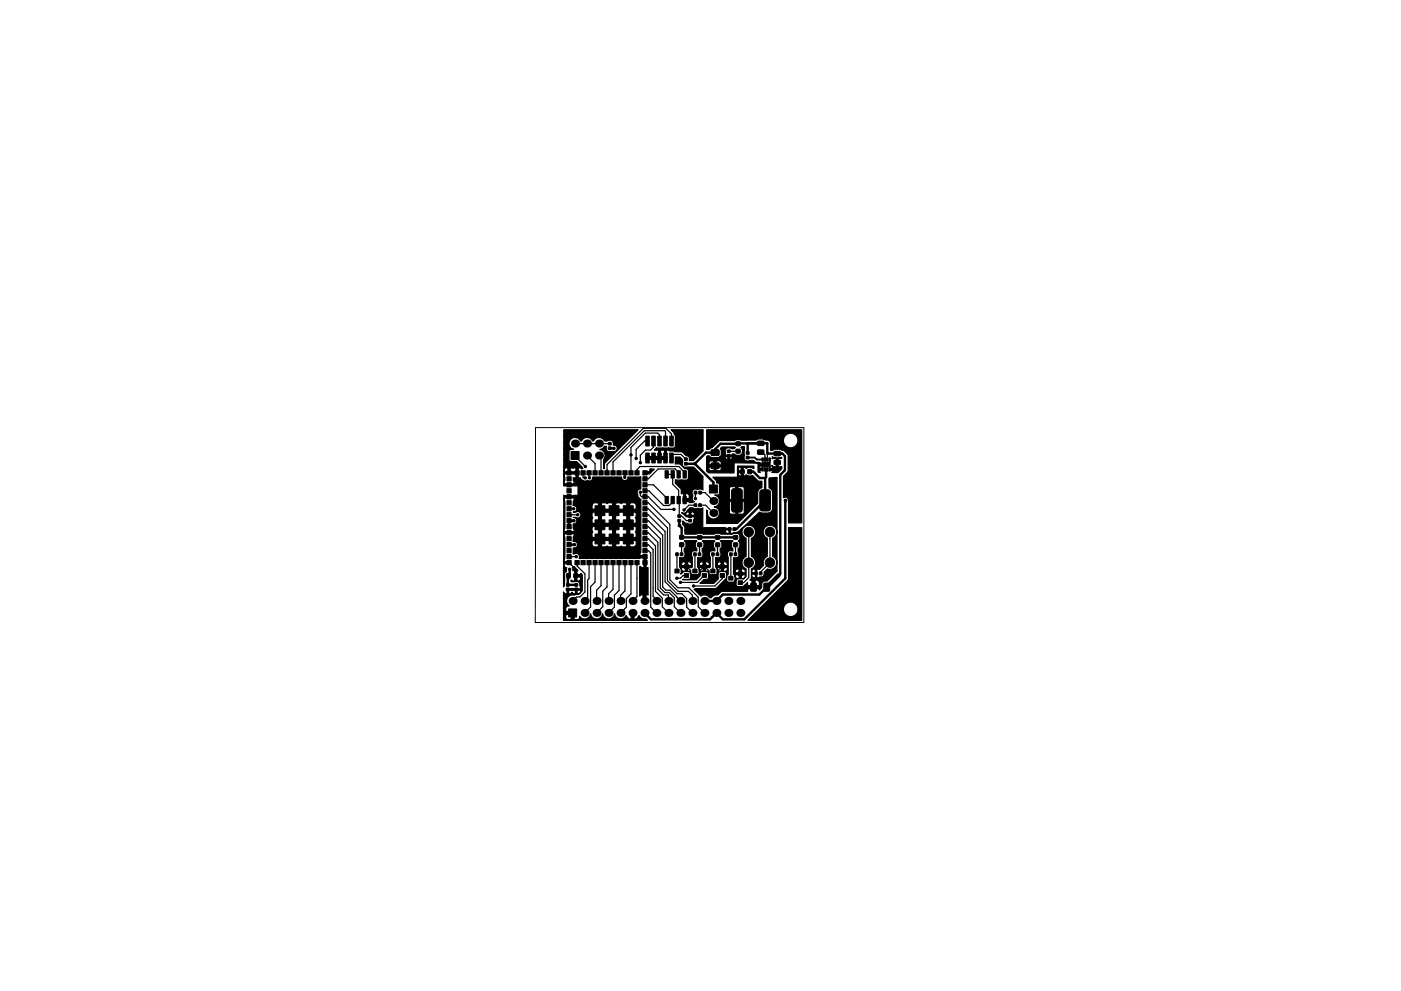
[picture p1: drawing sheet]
<svg xmlns="http://www.w3.org/2000/svg" width="297mm" height="210mm" viewBox="0 0 297 210" stroke-linecap="round" stroke-linejoin="round" font-family="sans-serif">
<path d="M113.5 90.7h56.9v41.4h-56.9z" fill="none" stroke="#000" stroke-width=".21"/>
<g fill="#000" stroke="#000" stroke-width=".21">
<path d="M120.2 99.9h.9v.9h-.9zM121.9 99.9h.9v.9h-.9zM121.1 95.8h1.7v1.7h-1.7zM123.2 99.9h.9v.9h-.9zM124.4 99.9h.9v.9h-.9zM125.7 99.9h.9v.9h-.9zM127 99.9h.9v.9h-.9zM128.3 99.9h.9v.9h-.9zM129 93.9h.6v.5h-.6zM129 94.8h.6v.5l-.6 .1zM129.5 99.9h.9v.9h-.9zM130.8 99.9h.9v.9h-.9z"/>
<path d="M132.1 99.9h.9v.9h-.9zM133.3 99.9h.9v.9h-.9zM134.6 99.9h.9v.9h-.9zM136.3 99.9h.9v.9h-.9zM136.9 92.5h.8v2.1h-.8zM136.9 96.1h.8v2.1h-.8zM138.2 92.5h.7v2.1h-.7zM138.2 96.1h.7v2.1h-.7zM139.5 92.5h.7v2.1h-.7zM139.5 96.1h.7v2.1h-.7zM140.7 92.5h.8v2.1h-.8zM140.7 96.1h.8v2.1h-.8z"/>
<path d="M141 99.9h.7v1.5h-.7zM142 92.5h.7v2.1h-.7zM142 96.1h.7v2.1h-.7zM142.3 99.9h.7v1.5h-.7zM143.5 99.9h.7v1.5h-.7zM144.8 99.9h.7v1.5h-.7zM145.1 97.2h.6v.5h-.6zM145.1 98.1h.6v.5l-.6 .1zM150.8 98.3l1.6-.1v1.1l-1.6 .1zM150.8 95.5l1.6-.1v1.1l-1.6 .1zM154.2 96.5h.6v.5h-.6zM154.2 95.5h.6v.5h-.6z"/>
<path d="M156.1 93.8h.8v.7h-.8zM156.1 95.4l.8-.1v.8h-.8zM157 99.7h.8l-.1 .8h-.7zM158.2 95.9l.6-.1v.5l-.5 .1zM158.2 96.8h.6v.5h-.5zM158.6 99.7h.7v.8h-.7zM160.7 93.6h1.2v.8l-1.2 .1zM160.7 95.5h1.2v.8l-1.2 .1zM161.5 97.1h.3v.7h-.3zM161.5 99.2h.3v.7h-.3zM162 97.1h.3v.7h-.3zM162 99.2h.3v.7h-.3z"/>
<path d="M162.5 97.1h.3v.7h-.3zM162.5 99.2h.3v.7h-.3zM161.6 98h1.7v1h-1.7zM163 97.1h.3v.7h-.3zM163 99.2h.3v.7h-.3zM164.2 97.7h1.2l.1 .8-1.3 .1zM164.2 95.8h1.2l.1 .8-1.3 .1zM120.2 118.9h.9v.9h-.9zM120.2 117.7h.9v.9h-.9zM120.2 116.4h.9v.9h-.9zM120.2 115.1h.9v.9h-.9zM120.2 113.8h.9v.9h-.9z"/>
<path d="M120.2 112.6h.9v.9h-.9zM120.2 111.3h.9v.9h-.9zM120.2 110h.9v.9h-.9zM120.2 108.8h.9v.9h-.9zM120.2 107.5h.9v.9h-.9zM120.2 106.2h.9v.9h-.9zM120.2 105h.9v.9h-.9zM120.2 103.7h.9v.9h-.9zM120.2 102.4h.9v.9h-.9zM120.2 101.1h.9v.9h-.9zM121.9 118.9h.9v.9h-.9zM123.2 118.9h.9v.9h-.9z"/>
<path d="M124.4 118.9h.9v.9h-.9zM125.7 118.9h.9v.9h-.9zM126.2 107.3h2.1v2.1h-2.1zM126.2 110.3h2.1v2.1h-2.1zM126.2 113.3h2.1v2.1h-2.1zM127 118.9h.9v.9h-.9zM128.3 118.9h.9v.9h-.9zM129.2 107.3h2.1v2.1h-2.1zM129.2 110.3h2.1v2.1h-2.1zM129.2 113.3h2.1v2.1h-2.1zM129.5 118.9h.9v.9h-.9zM130.8 118.9h.9v.9h-.9z"/>
<path d="M132.1 118.9h.9v.9h-.9zM132.2 107.3h2.1v2.1h-2.1zM132.2 110.3h2.1v2.1h-2.1zM132.2 113.3h2.1v2.1h-2.1zM133.3 118.9h.9v.9h-.9zM134.6 118.9h.9v.9h-.9zM136.3 101.1h.9v.9h-.9zM136.3 102.4h.9v.9h-.9zM136.3 103.7h.9v.9h-.9zM136.3 105h.9v.9h-.9zM136.3 106.2h.9v.9h-.9zM136.3 107.5h.9v.9h-.9z"/>
<path d="M136.3 108.8h.9v.9h-.9zM136.3 110h.9v.9h-.9zM136.3 111.3h.9v.9h-.9zM136.3 112.6h.9v.9h-.9zM136.3 113.8h.9v.9h-.9zM136.3 115.1h.9v.9h-.9zM136.3 116.4h.9v.9h-.9zM136.3 117.7h.9v.9h-.9zM136.3 118.9h.9v.9h-.9zM141 105.3h.7v1.6h-.7zM142.3 105.3h.7v1.6h-.7zM143.3 117.3h.5v.6h-.5z"/>
<path d="M143.7 109.2h.6v.5l-.5 .1zM143.7 110.2h.6v.5h-.5zM143.5 105.3h.7v1.6h-.7zM144.3 117.3h.5l-.1 .6h-.5zM144.1 113.6h.8l.1 .7-.9 .1zM144.1 115.2h.8l.1 .7-.9 .1zM144.8 105.3h.7v1.6h-.7zM145.1 119.8h.9v.8h-.9zM146 109.2h.6v.5l-.6 .1zM146 110.2h.6v.5h-.6zM147.1 117.3h.5v.6h-.5zM147.2 106.9h.5v.6l-.5-.1z"/>
<path d="M147.2 104.2h.5v.6h-.5zM148.1 117.3h.5v.6h-.5zM148.2 106.9h.5v.6l-.5-.1zM148.2 104.2h.5v.6h-.5zM147.9 113.6h.8l.1 .8h-.9zM147.9 115.2h.8l.1 .7-.9 .1zM148.9 119.8h.9v.8h-.9zM150.4 102.9h1.7v1.7h-1.7zM150.9 117.3h.5v.6h-.5zM151.9 117.3h.5v.6h-.5zM151.7 113.6h.8l.1 .8h-.8zM151.7 115.2h.8l.1 .7-.8 .1z"/>
<path d="M152.7 119.8h.9v.8h-.9zM154.5 112h.5v.5h-.6zM154.7 117.3h.5v.6h-.5zM155.4 112h.5v.5h-.5zM155.7 117.3h.5v.6h-.5zM155.5 113.6h.9v.8h-.8zM155.5 115.2h.9v.7l-.8 .1zM155.2 103.8l.4-.1h1.2a.58 .58 0 0 1 .6 .5v3.9a.58 .58 0 0 1-.6 .6h-1.1a.58 .58 0 0 1-.6-.6v-3.9zM161.2 104.1l.4-.2h1.2a.57 .57 0 0 1 .6 .6v3.3a.57 .57 0 0 1-.6 .6h-1.1a.58 .58 0 0 1-.6-.6v-3.3zM120.1 124.8h.6v.5h-.6zM120.1 123.8h.6v.5l-.6 .1zM120.1 121.8h.8v.8h-.8z"/>
<path d="M120.6 129.2h1.7v1.7h-1.7zM121.7 121.8h.8l-.1 .8h-.7zM121.9 124.8h.5l.1 .5h-.6zM121.9 123.8h.5l.1 .5-.6 .1zM143.1 120.8h.9v.8h-.9zM145.1 121.7h.9v.8h-.9zM146.9 120.8h.9v.8h-.9zM148.9 121.7h.9v.8h-.9zM150.7 120.8h.9v.8h-.9zM152.7 121.7h.9v.8h-.9zM154.5 122.3h.9v.8h-.9zM156.5 121.3h.9v.8h-.9z"/>
<path d="M156.5 123.2h.9v.8h-.9zM159.2 123.8h1.1v1.6l-1.1-.1zM160 121.4h.6l-.1 .5h-.5zM161 121.4h.5v.5h-.5zM162 123.8h1.1v1.6l-1.1-.1z"/>
<circle cx="119.8" cy="97.6" r=".25"/>
<circle cx="119.8" cy="98.9" r=".25"/>
<circle cx="119.8" cy="92.4" r=".25"/>
<circle cx="119.8" cy="96.4" r=".25"/>
<circle cx="119.8" cy="95.1" r=".25"/>
<circle cx="119.8" cy="93.8" r=".25"/>
<circle cx="121" cy="98.9" r=".25"/>
<circle cx="121.2" cy="92.3" r=".25"/>
<circle cx="124.1" cy="99" r=".25"/>
<circle cx="130.2" cy="95.1" r=".25"/>
<circle cx="131.2" cy="92.1" r=".25"/>
<circle cx="133.8" cy="96.5" r=".25"/>
<circle cx="134.9" cy="97.3" r=".25"/>
<circle cx="135.8" cy="98.2" r=".25"/>
<circle cx="138" cy="99.7" r=".25"/>
<circle cx="139.8" cy="95.4" r=".25"/>
<circle cx="147.3" cy="98.4" r=".25"/>
<circle cx="148.5" cy="92.4" r=".25"/>
<circle cx="150.2" cy="92.4" r=".25"/>
<circle cx="121.6" cy="110.5" r=".25"/>
<circle cx="121.6" cy="107.9" r=".25"/>
<circle cx="121.8" cy="115.6" r=".25"/>
<circle cx="122.1" cy="113" r=".25"/>
<circle cx="122.2" cy="118.1" r=".25"/>
<circle cx="122.5" cy="109.2" r=".25"/>
<circle cx="124.1" cy="101.4" r=".25"/>
<circle cx="125" cy="101.4" r=".25"/>
<circle cx="126.4" cy="108.4" r=".25"/>
<circle cx="126.4" cy="114.3" r=".25"/>
<circle cx="126.4" cy="111.4" r=".25"/>
<circle cx="127.2" cy="109.1" r=".25"/>
<circle cx="127.2" cy="112.1" r=".25"/>
<circle cx="127.2" cy="107.5" r=".25"/>
<circle cx="127.2" cy="113.6" r=".25"/>
<circle cx="127.2" cy="110.6" r=".25"/>
<circle cx="127.2" cy="115.1" r=".25"/>
<circle cx="128" cy="114.3" r=".25"/>
<circle cx="128" cy="111.4" r=".25"/>
<circle cx="128" cy="108.4" r=".25"/>
<circle cx="129.4" cy="108.3" r=".25"/>
<circle cx="129.4" cy="114.4" r=".25"/>
<circle cx="129.5" cy="111.4" r=".25"/>
<circle cx="130.2" cy="110.6" r=".25"/>
<circle cx="130.2" cy="113.6" r=".25"/>
<circle cx="130.2" cy="112.1" r=".25"/>
<circle cx="130.2" cy="109.1" r=".25"/>
<circle cx="130.2" cy="115.1" r=".25"/>
<circle cx="130.2" cy="107.6" r=".25"/>
<circle cx="131" cy="111.4" r=".25"/>
<circle cx="131" cy="108.3" r=".25"/>
<circle cx="131" cy="114.4" r=".25"/>
<circle cx="132.4" cy="114.4" r=".25"/>
<circle cx="132.4" cy="108.3" r=".25"/>
<circle cx="132.4" cy="111.4" r=".25"/>
<circle cx="132.5" cy="101.3" r=".25"/>
<circle cx="133.2" cy="112.1" r=".25"/>
<circle cx="133.2" cy="113.6" r=".25"/>
<circle cx="133.2" cy="110.6" r=".25"/>
<circle cx="133.2" cy="115.1" r=".25"/>
<circle cx="133.2" cy="107.5" r=".25"/>
<circle cx="133.2" cy="109.1" r=".25"/>
<circle cx="134" cy="114.3" r=".25"/>
<circle cx="134" cy="111.4" r=".25"/>
<circle cx="134" cy="108.3" r=".25"/>
<circle cx="135.8" cy="104.4" r=".25"/>
<circle cx="142.9" cy="108.1" r=".25"/>
<circle cx="144" cy="111.5" r=".25"/>
<circle cx="145" cy="108.2" r=".25"/>
<circle cx="145.2" cy="104.1" r=".25"/>
<circle cx="147.4" cy="105.8" r=".25"/>
<circle cx="154.2" cy="115.7" r=".25"/>
<circle cx="154.9" cy="101.7" r=".25"/>
<circle cx="154.9" cy="100.1" r=".25"/>
<circle cx="157.6" cy="115.6" r=".25"/>
<circle cx="158.7" cy="119.4" r="1"/>
<circle cx="158.7" cy="112.9" r="1"/>
<circle cx="163.3" cy="119.4" r="1"/>
<circle cx="163.3" cy="112.9" r="1"/>
<circle cx="166.5" cy="106.2" r=".25"/>
<circle cx="168.5" cy="110.3" r=".25"/>
<circle cx="168.6" cy="113" r=".25"/>
<circle cx="119.7" cy="121.1" r=".25"/>
<circle cx="120.8" cy="120.8" r=".25"/>
<circle cx="122.1" cy="121.1" r=".25"/>
<circle cx="136.4" cy="123.2" r=".25"/>
<circle cx="143.5" cy="122.7" r=".25"/>
<circle cx="144.3" cy="123.6" r=".25"/>
<circle cx="147.1" cy="124.3" r=".25"/>
<circle cx="150.6" cy="123.2" r=".25"/>
<circle cx="150.6" cy="125.4" r=".25"/>
</g>
<g fill="#000">
<circle cx="121.9" cy="94.1" r=".85"/>
<circle cx="124.5" cy="94.1" r=".85"/>
<circle cx="124.5" cy="96.6" r=".85"/>
<circle cx="127" cy="94.1" r=".85"/>
<circle cx="127" cy="96.6" r=".85"/>
<circle cx="121.6" cy="110.5" r=".25"/>
<circle cx="121.8" cy="115.6" r=".25"/>
<circle cx="144" cy="111.5" r=".25"/>
<circle cx="151.3" cy="106.3" r=".85"/>
<circle cx="151.3" cy="108.8" r=".85"/>
<circle cx="166.5" cy="106.2" r=".25"/>
<circle cx="121.4" cy="127.5" r=".85"/>
<circle cx="124" cy="127.5" r=".85"/>
<circle cx="124" cy="130" r=".85"/>
<circle cx="126.5" cy="127.5" r=".85"/>
<circle cx="126.5" cy="130" r=".85"/>
<circle cx="129" cy="130" r=".85"/>
<circle cx="129" cy="127.5" r=".85"/>
<circle cx="131.6" cy="130" r=".85"/>
<circle cx="131.6" cy="127.5" r=".85"/>
<circle cx="134.1" cy="127.5" r=".85"/>
<circle cx="134.1" cy="130" r=".85"/>
<circle cx="136.7" cy="127.5" r=".85"/>
<circle cx="136.7" cy="130" r=".85"/>
<circle cx="139.2" cy="127.5" r=".85"/>
<circle cx="139.2" cy="130" r=".85"/>
<circle cx="141.7" cy="130" r=".85"/>
<circle cx="141.7" cy="127.5" r=".85"/>
<circle cx="144.3" cy="130" r=".85"/>
<circle cx="144.3" cy="127.5" r=".85"/>
<circle cx="146.8" cy="127.5" r=".85"/>
<circle cx="146.8" cy="130" r=".85"/>
<circle cx="149.4" cy="130" r=".85"/>
<circle cx="149.4" cy="127.5" r=".85"/>
<circle cx="151.9" cy="127.5" r=".85"/>
<circle cx="151.9" cy="130" r=".85"/>
<circle cx="154.4" cy="130" r=".85"/>
<circle cx="154.4" cy="127.5" r=".85"/>
<circle cx="157" cy="127.5" r=".85"/>
<circle cx="157" cy="130" r=".85"/>
</g>
<g fill="none" stroke="#000" stroke-width=".25">
<path d="M121.9 96.6l2.2 2.4M121.9 94.1h7.4M124.5 96.6l1.7 1.7v2M127 96.6l.4 .5v3.2M134.9 97.3h.1M135.8 98.2h.1M137.3 97.2h3.8M137.3 93.6h-.6l-1.8 1.8v1.9M138 99.7h.1M138 99.7l-.5 .6h-.7M138.6 93.6v1.3l-.7 .6h-1.1l-1 1.1v1.6M139.8 93.6v-1.3l-.4-.4h-2.6l-3 3v5.4"/>
<path d="M139.8 95.4v1.8M141.1 93.6v-2.1l-.1-.1h-4.4l-6.6 6.6v2.3M142.4 93.6v-1.5l-1.2-1.2h-4.8l-7.7 7.7v1.7M142.4 96.4h2l1 1M154.5 95.8h2M156.5 95.7v.1M161.3 95.9h.3l.6 .6v1M162.2 99.6h.5M162.7 96.1h.1M162.7 96.1v1.4M162.8 98.5l.4 .4v.7M162.8 98.5h-1.3l.2 1.1"/>
<path d="M163.2 97.5v.7l-.4 .3M120.7 119.4l1.4 1.4v1.4M120.7 113h1.5M120.7 118.1h1.5M120.7 109.2h1.8M120.7 107.9h.9M121.6 107.9h.1M122.4 119.4v.7l1.6 1.6v3.9l-1 1.1h-.7l-.9 .8M122.5 109.2h.1M123.6 100.3v1l.5 .1M124.9 119.4v3.4l-.3 .3v3.8l-.6 .6M124.9 100.3l.1 1.1"/>
<path d="M126.2 119.4v4.1l-1 1v4.3l-1.2 1.2M127.4 119.4v4.9l-.9 .9v2.3M128.7 119.4v5.1l-.9 .9v3.3l-1.3 1.3M130 119.4v5.6l-1 1v1.5M131.2 119.4v5.9l-.9 1v2.5l-1.3 1.2M132.5 100.4v.9M132.5 119.4v6l-.9 .9v1.2M133.8 119.4v6.6l-1 1v1.8l-1.2 1.2M135.1 119.4v7.2l-1 .9M135.1 100.3v-.7l.6-.6h8.2l1.3 1.2v.4M135.8 104.4h.1M135.8 104.4v.7l.2 .3h1.5l2.6 2.7h2.8"/>
<path d="M136.8 113h.7l2 2.1v9.9l1.2 1.2 1 .1v1.2M136.8 109.2h.7l3.5 3.6v10.6l2.6 2.6h1l1 1v1.8l1.2 1.2M136.8 107.9h.7l4 4.1v11.2l2.3 2.3M136.8 102.9h1.7l2.9 2.8v.4M136.8 104.1h.8l3.1 3.2h1.2l.7-.8v-.4M136.8 106.7h.7l4.5 4.5v11.8l1.7 1.7h2.3l2 2v2l1.4 1.3M136.8 110.5h.7l3 3v11l.7 .7h.9l2.2 2.3M136.8 111.8h.7l2.5 2.5v10.4l1 1h.9l1.1 1.1v1.9l1.3 1.3M136.8 114.3h.7l1.5 1.5v9.7l1.4 1.4v1.8l1.3 1.3M136.8 115.6h.7l1 1v9.9l.7 .7v.3M136.8 116.8h.7l.5 .5v11.5l1.2 1.2M141.4 100.6h1.2v2.1l1.3 1.3 .1 5.5h.5l1 1h.8"/>
<path d="M142.9 108.1h.1M143.5 117.6v3.5M143.9 100.6v-.4l-.7-.7h-3.6l-2.1 2.1h-.7M144.5 115.6v2M145 108.2h.1M147.3 117.6v3.5M147.4 107.2h-1.4l-1 1M147.4 104.5v1.3M147.5 104.5h-.1M148.3 115.6v2M148.4 107.2h1.2l1.7 1.6M148.4 104.5h1.1l1.8 1.8"/>
<path d="M151.2 117.6v3.5M152.1 115.6v2M152.1 115.6h.1M155 117.6v5.1M155.9 115.6v2M156 115.6h-.1M158.7 112.9v9.6l-1 1.1h-.7M163.3 112.9v6.5l-2 2v.3M120.4 125.1h1.8M143.5 122.7h.1M143.5 121.1v.1M143.8 125.5h.1"/>
<path d="M143.8 125.5h2.2l.8 .8v1.2M144.3 123.6h.1M145.5 120.2l.9 .8v.7l.2 .2h1.5l.4-.4v-.5l.8-.8 1 .9 .1 .8h1.5l.4-.4v-.5l.8-.8M145.5 122.1h-.7l-.5 .6h-.8M147.1 124.3h.1M147.3 121.1v.1M149.3 122.1l-1.5 1.5h-3.5M151.2 121.1l-.1 .1M153.1 122.1v.7l-1.5 1.5h-4.5"/>
</g>
<g fill="none" stroke="#000" stroke-width=".51">
<path d="M129.3 95.1h.9M145.4 98.4h1.9M147.3 98.4l4 3.9v1.5M156.5 94.2h-3.7l-1.2 1.1v.7h-1.9l-2.4 2.4M158.5 94.1v2M158.6 94.1h4.1v2l.1 .1h3.1l.5 .6v3l-1 1v20.9l-.3 .3M161.3 94.1h-4.7M162.4 99.6v1.6l-.2 .2M165.6 96.2h.1M120.7 115.6h1.1M121.6 110.5h-.9v1.3M144 110.5v1l.5 .5v2"/>
<path d="M144.5 114h.1M144.6 114h11.4M159 100.1h.7l1.4 1.3h1.1M162.2 101.4v4.8l-6.1 6.1h-.4M166.5 106.2v16.5l-8.7 8.7h-4.6l-1.3-1.4-1.4 1.4h-12.5l-1.3-1.4M120.8 120.8v1.1l-.3 .3-.1 .6v1.3h1.8M162.6 124.6l-1.6 1.5h-7.8l-1.3 1.4h-2.5"/>
</g>
<path d="M165.1 122l-2.5 2.6" fill="none" stroke="#000" stroke-width=".89"/>
<path d="M158.5 97.1h1.5l.5 .4h1.2" fill="none" stroke="#000" stroke-width=".38"/>
<path d="M119.5 91.2h15.8l-7 7-.2 1.3-.1-2 .2-.4a1.28 1.28 0 0 0-1-1.7l.7-.4 .3-.3h.4a.78 .78 0 0 0 .1 .9 .78 .78 0 0 0 .9 .2h.8a.69 .69 0 0 0 .5-.7 .69 .69 0 0 0-.6-.7h-.3v-.1a.79 .79 0 0 0-.4-.9 .79 .79 0 0 0-.9 .2h-.5l-.3-.4a1.32 1.32 0 0 0-2.1 .4h-.2l-.2-.4a1.32 1.32 0 0 0-2.1 .4h-.2l-.3-.4a1.3 1.3 0 0 0-2 .3 1.3 1.3 0 0 0 .8 1.9h-.7l-.2 .2v2.1l.4 .2h1.2l1.1 1.2 .2 .3-.7-.2-.3 .2v.7h.1l-.1 1.2 .1 .1h.4l.1 .3 .4 .2a.88 .88 0 0 0 1 0 .7 .7 0 0 0 .8 0 .7 .7 0 0 0 .3-.7h6.1v.2a.7 .7 0 0 0 .8 .6 .7 .7 0 0 0 .5-.8l2.7-.1 .1 2.4v.3h-.3a.69 .69 0 0 0-.4 1.1 1.37 1.37 0 0 0 .7 1.1v10.2v1l-.2 .5 .1 .2h.7v-.1l.6 .1-.1 2.4 .1 .2 .3-.1v5.8l-.2-.1-.2 .1v1.6h-.7v-1.6l-.2-.1-.5 .4v-6.3h.2a.45 .45 0 0 0 .7 .1v-.7h-.1l.1-1.3h-.1h-.6l-.1 .2h-12.9a.69 .69 0 0 0-.1-.9 .69 .69 0 0 0-.9-.1h-.3v-1.2h.4a.7 .7 0 0 0 .6-.7 .7 .7 0 0 0-.6-.7h-.4l4-.1 .1 1 .4 .2h.7l.2-.1v-1.2h.6v1.2l.2 .1h.7l.3-.2 .3 .2h.7l.2-.1v-1.2h.6v1.2l.2 .1h.7l.3-.2 .3 .2h.7l.2-.1v-1.2h.6v1.2l.2 .1 .9-.1 .3-.4v-.7l-.2-.1h-9l-.2 .1h-4v-.9l.2-.3-.1-.4h-.7v.2l-1.2-.2-.1 .4 .2 .3v3.6v1l-.2 .5 .1 .1h.7v-.1l.6 .1-.1 .6-1.2-.1a.52 .52 0 0 0 0 .6 .52 .52 0 0 0 .5 .3l-.1 .8a1.2 1.2 0 0 0-.4 1.5l-.1 1.5-.1 .3v-18.8l.3 .5v1v4.8l-.2 .3 .1 .4h.7v-.1l1.2 .1 .1-.4-.2-.6h4v.7l.2 .3-.2 .4v.7l.2 .1h1.2v-2.3h.6v2.3h2.4v-2.3h.6v2.3h2.4v-2.3h.6v2.3h1.2l.2-.1v-.7l-.2-.4 .2-.3v-.7l-.2-.1h-9l-.2 .1h-4v-.6h.2a.7 .7 0 0 0 .6-.7 .7 .7 0 0 0-.6-.7h-.2h.6a.7 .7 0 0 0 .9-.1 .7 .7 0 0 0 .1-.9h2.4v.7l.2 .3-.2 .4v.7l.2 .1h1.2v-2.3h.6v2.3h2.4v-2.3h.6v2.3h2.4v-2.3h.6v2.3h1.2l.2-.1v-.7l-.2-.4 .2-.3v-.7l-.2-.1h-9l-.2 .1h-2.4a.69 .69 0 0 0-1-.1l-.6-.1a.69 .69 0 0 0 .8-.7 .69 .69 0 0 0-.8-.6l4-.1v.7l.2 .1h1.2v-1.2h.6v1.2h2.4v-1.2h.6v1.2h2.4v-1.2h.6v1.2h1.2l.2-.1-.1-1-.4-.2h-.7l-.2 .1-1.5-.1-.3 .2-.3-.2h-.7l-.2 .1-1.5-.1-.3 .2-.3-.2h-.7l-.2 .1-1.5-.1-.5 .5h-4v-.9l.2-.3-.1-.4h-.7v.1l-1.2-.1-.2 .2v-.7l2.1 .1 .9-.2v-1.9h-3v-2.4l.3 .5v.8l-.2 .3 .1 .3h.7v-.1l1.2 .1 .1-.1-.2-1.2 .5 .1 .1-.1v-.8h-1.2v.2l-1.2-.2-.2 .2v-1l.2 .4h.7v-.7h.5v.7h1.2v-.7l-.1-.2-.5 .2-.5-.2a.76 .76 0 0 1-.9 0l-.6 .5zM143.2 97h1l.5 .5 .1 .4a.8 .8 0 0 0 0 1 .8 .8 0 0 0 1 .2h1.2l2 2v2.9l-.4-.2-.6 .1a.8 .8 0 0 0-1.1 .1 .8 .8 0 0 0 0 1.1v.3a.69 .69 0 0 0 .3 1l-.3 .2h-.8l-.1-.2h-1.2l.2-1.6h.3v1h.7l.1-.2-.1-.6-.4-.3a.72 .72 0 0 1-.9 0l-.3 .1 .1-.8-.2-.4-1.1-1.1v-.7l2.3 .1 .3-.2 .2-.3v-1.5l-.2-.3-.6-.2-1.1-.9-1-.1zM142.3 91.2h6.8v4.5l-2.1 2h-.9l.1-.1a.66 .66 0 0 0-.7-.9l-.9-.8h-1.5l-1.7-.4-.1 .1 .1 1.9h-4.5v-.6h2.7v-1.3h.4v1.3h.9v-1.3l-.1-.1h-.5a.78 .78 0 0 1-1 0h-.6l.5-.5 3.5 .1 .4-.2 .1-.3-.1-2.2-.3-.7zM149.8 96.9l.2-.2h.4l.1 .2a2.42 2.42 0 0 0 2 .1h1.3v.3l.3 .1 .2-.1v-.4h.4l.1 .5h.3l.2-.3-.1-.2-2.6 .1 .1-.1a1.63 1.63 0 0 0 0-1.7l.3-.4 2.9 .1-.2 .3h-.6a.81 .81 0 0 0-1.1-.1 .81 .81 0 0 0-.2 1.1l.1 .4h1.3v-.3h.5a.98 .98 0 0 0 1.5 .1 .98 .98 0 0 0-.1-1.5l.2-.1h.5v1.5l.1 .3a.8 .8 0 0 0 .1 1.1 .8 .8 0 0 0 1 0h.8l.4 .4h1l.1 .3h1.3v.4l-1.3-.1a.41 .41 0 0 0-.2 .6 .41 .41 0 0 0 .5 .2v.3l-.5 .1 .1 .3-.5-.1-.1-1.8-4.8-.1-.1 .1-.1 2h-5.4l-.4-.4v-.8h.5l.1 .6 .3 .2 .7-.1v-.8h.4l.1 .9h.7l.3-.2v-.6l-.1-.1-3 .1v-1h.5l.1 .5h1v-.7h.4v.7h1l.1-.5-.3-.3-.8 .1-1.1-.1-.4 .3h-.5zM151.1 101.2l5.1 .1 .2-.2v-.7h.1l.2 .5 .4 .1 .1-.7-.8 .1v-.9h.1l.1 .4h.6v-.6l-.3-.1-.5 .3v-.6h3.4v.5a1.33 1.33 0 0 0-1.6 0l-.3-.2-.3 .1v1.6l.3 .1 .3-.3a1.11 1.11 0 0 0 1.3 .2l1.3 1.2h.7v1.4a.98 .98 0 0 0-.9 1v2.3l-4.2 4.2-6.6 .1v-2.9l.2 .2a1.3 1.3 0 0 0 .9 1.7 1.3 1.3 0 0 0 1.6-1 1.3 1.3 0 0 0-1.1-1.5 1.2 1.2 0 0 0 1.1-1.1h2.1l.1 2.4 .3 .2h.9l.1-2.7h.4v2.6l1.1 .1 .2-.2 .1-2.4-.1-.1-5.2 .1a1.22 1.22 0 0 0-1-1.5l.9-.1 .1-1.3h2.1v2.3l1.4 .1v-2.7h.4v2.7h1.3l.1-2.4-.3-.4-1.1 .1-1.4-.1-.4 .4h-2.1v-.9l-.2-.2h-.4v-.4zM163.3 97.3v.3zM163.7 96.9l.2 .1a1.85 1.85 0 0 0 1.8 0v.3h-.7v1.6l.7 .1v.5l-.8 .8h-1.3l.2-.4-.5-.1v-.3a.41 .41 0 0 0 .5-.2 .41 .41 0 0 0-.2-.6l.4 .3 .6-.1v-1.6l-.6-.1-.3 .1zM136.4 100.1l.1-.1 1.2 .1 .1-.2v-.4h.9l-1 1.1-1.2 .1zM167.2 111.9l2.8 .1v19.6h-11.4l2.6-2.6h4.9a1.56 1.56 0 0 0 1.8 1.8 1.56 1.56 0 0 0 1-2.4 1.56 1.56 0 0 0-2.6 0l-.2 .6h-4.9l5.9-6zM149.8 91.2h20.2v19.7h-2.8v-4.7a.69 .69 0 0 0-.3-.6 .69 .69 0 0 0-.8 0v-4.6l1-1v-3.2l-.2-.5-.5-.6-.7-.2a1.84 1.84 0 0 0-1.8 0l-.5 .1v-1.5a.8 .8 0 0 0-1.1-.7l-.4-.2h4.2a1.56 1.56 0 0 0 1.8 1.8 1.56 1.56 0 0 0 1-2.4 1.56 1.56 0 0 0-2.6 0l-.2 .6h-4.2a1.92 1.92 0 0 0-1.5 .1h-4.2l-.4 .2h-3l-.5 .2-1.3 1.3-.6 .3h-.6zM121.4 120.4l.2-.2h.2l.7 .9-.2 .1v.7h.7l.1-.2 .4 .3v3.4l-.8 .7-.8 .1a1.31 1.31 0 0 0-1.6 .7 1.31 1.31 0 0 0 .4 1.7 .65 .65 0 0 0-.8 .5v.5l.2 .1h1.6v1.7l.2 .1h.5a.65 .65 0 0 0 .5-.7 1.28 1.28 0 0 0 1.3 .5 1.28 1.28 0 0 0 1-1.1 1.28 1.28 0 0 0 1.3 1.1 1.28 1.28 0 0 0 1.3-1.1 1.28 1.28 0 0 0 1.2 1.1 1.28 1.28 0 0 0 1.3-1.1 1.29 1.29 0 0 0 1.1 1.1 1.29 1.29 0 0 0 1.3-.7l.3 .5 .5 .3 .3-.1v-1.6h.6v1.6l.3 .1 .5-.3 .3-.5a1.22 1.22 0 0 0 1.4 .7l.4 .3h-17.8v-1.1h.4v.5l.3 .4 .7 .1 .2-.1v-1l-1.6 .1v-4.9l.2 .3 .4 .1 .1-.2v-.6h.4v.6l.1 .2 .4-.1 .2-.3 .2 .3 .4 .1 .1-.2v-.6h.3v.6l.3 .2 .4-.3 .1-.3-.1-.2h-2.9v-.3h2.9l.1-.3-.2-.3a.77 .77 0 0 0-.2-.9 .77 .77 0 0 0-.9 0h-.7v-.3l.6 .2 .2-.2v-.7h.4v.7a.5 .5 0 0 0 .7 0 .5 .5 0 0 0 0-.7h-1.3l.2-1.2-.4-.1zM144.6 108.7l.3 .2a.69 .69 0 0 0 .8-.6l.6-.6h.6l.4 .2 .6-.1 .7 .1 .4-.2v4.2h4.8l.1 .2h.7v-.2h.3v1.2l.1 .1 1.6-.4 4.5-4.2 .2 .2a2.13 2.13 0 0 0 2.4-.6l.1-3.7a.97 .97 0 0 0-.7-1v-2.1l1.6-.1v19.9l-2.1 2.1h-.4a.69 .69 0 0 0-.7 .7v.7l-.5 .5-.1-.3h-2.2l-.2 .2v.4l-5.3-.1-.4 .2-.6 .7h-.8l-.6 .5h-.4a1.27 1.27 0 0 0-1.8-.3l-1.5-1.5 .4-.1h4.3l2.2-2.2-.1-1.3-.3-.1-1.2 .1-.1 .3 .1 1.1-1.1 1h-2.9l.8-.9 .9-.1 .1-.3-.1-1.1-.3-.1h-1.1l-.2 .2-.1 .7-.8 .8h-2.9l.2-.1h1.1l.3-.1 .1-1.1-.2-.4h-1.1l-.8 .5 .2-1.2a.53 .53 0 0 0 .2 .5 .53 .53 0 0 0 .6 0v-.7h-.7l-.2 .2-.3-.3v-.6h.4l.1 .3h.7v-.7h.5v.7h.7l.1-.3a.52 .52 0 0 0-.8-.4h-.5l-.1-.1a.63 .63 0 0 0-.7 .5h-.4v-1.4a.81 .81 0 0 0 1.1-.2 .81 .81 0 0 0-.1-1.1v-.6l.3-.6a.85 .85 0 0 0-.3-1l2.5-.1 .2 .1-.4 .6a.85 .85 0 0 0 .4 1l-.1 .5a.81 .81 0 0 0-1 .2 .81 .81 0 0 0 .1 1.1v2.1l-.3 .2-.7-.1v.7l.3 .1 .3-.2 .1 .7 .2 .3h1.1l.4-.3v-1.1l.1 .1a.52 .52 0 0 0 .8 .4v-.7h-.7l-.2 .2-.3-.3v-.6h.4l.1 .3h.7v-.7h.5v.7h.7l.1-.3a.52 .52 0 0 0-.8-.4h-.5l-.1-.1a.63 .63 0 0 0-.7 .5h-.4v-1.4a.81 .81 0 0 0 1.1-.2 .81 .81 0 0 0-.1-1.1v-.6l.4-.6a.85 .85 0 0 0-.4-1l2.5-.1 .2 .1-.4 .6a.85 .85 0 0 0 .4 1l-.1 .5a.81 .81 0 0 0-1 .2 .81 .81 0 0 0 .1 1.1v2.1l-.2 .2-.8-.1v.7l.3 .1 .4-.2v.7l.2 .3h1.1l.4-.3v-1.1l.1 .1a.52 .52 0 0 0 .8 .4v-.7h.5v.7l.1 .1a.52 .52 0 0 0 .6-.2 .52 .52 0 0 0 0-.6h-1.9l-.2 .2-.3-.3v-.6h.4l.1 .3h.7v-.7h.5v.7h.7l.1-.2a.53 .53 0 0 0-.2-.5 .53 .53 0 0 0-.6 0h-.5l-.1-.1a.63 .63 0 0 0-.7 .5h-.4v-1.4a.81 .81 0 0 0 1.1-.2 .81 .81 0 0 0-.1-1.1v-.6l.4-.6a.85 .85 0 0 0-.4-1l2.5-.1 .2 .1-.4 .6a.85 .85 0 0 0 .4 1l-.1 .5a.81 .81 0 0 0-1 .2 .81 .81 0 0 0 .1 1.1v3.7l-.3 .4 .1 1.1 1.2 .1 .7-.3v1l.4 .3 1.1-.1 .9-.8v.5l.2 .2h.8v-1.1h.6v1.1h.8l.1-.2v-.5a.57 .57 0 0 0-.9-.4l-1.1-.1 .3-.3v-.8l.3 .5 .4 .1 .1-.1v-.7h-.6l-.2 .2v-.8l.2 .3h.6v-.6h.3v1.6l.3 .1 .4-.2a.73 .73 0 0 0 .8-.2 .73 .73 0 0 0 .1-.8l.7-.7 .3 .1a1.44 1.44 0 0 0 1.6-1 1.44 1.44 0 0 0-.8-1.7v-3.9l.3-.1a1.46 1.46 0 0 0 .2-2.3 1.46 1.46 0 0 0-2.3 .3 1.46 1.46 0 0 0 .7 2.1v3.9l-.3 .1a1.39 1.39 0 0 0-.5 1.7l-.9 .9-.4-.1a.48 .48 0 0 1-.7 0l-.6 .5v-.5l.3-.1a1.43 1.43 0 0 0-.3-2.5v-3.9l.3-.1a1.45 1.45 0 0 0 .2-2.2 1.45 1.45 0 0 0-2.2 .1 1.45 1.45 0 0 0 .6 2.2v3.9l-.3 .1a1.43 1.43 0 0 0 .3 2.5v1.6l-.6 .6-1.3-.1-.2 .4h-.3l.1-1.1a.53 .53 0 0 0 .2 .5 .53 .53 0 0 0 .6 0v-.7h.5v.7l.1 .2a.52 .52 0 0 0 .6-.3 .52 .52 0 0 0 0-.6h-1.9l-.2 .2-.3-.2v-.7h.4l.1 .3h.7v-.6h.5v.6h.7l.1-.1a.53 .53 0 0 0-.2-.6 .53 .53 0 0 0-.6 .1h-.5l-.1-.2a.63 .63 0 0 0-.7 .5h-.4v-2.9a.81 .81 0 0 0 1.1-.2 .81 .81 0 0 0-.1-1.1v-.6l.4-.6a.85 .85 0 0 0-.4-1 .98 .98 0 0 0 .2-1.4 .98 .98 0 0 0-1.5-.1h-2.3l-.5-.2-1 .2h-2.3l-.5-.2-1 .2h-2.3l-.1-.7h8.6l.1 .3 .5 .3 .2-.1v-.7h-.7l-.1 .2h-8.6l-.1-1a.75 .75 0 0 1-.3-1.1l.5 .5h.3a.89 .89 0 0 0 1 .2 .89 .89 0 0 0 .5-.9l.2-.4-.2-.3h-1.6l-.6-.5h.4l.2 .2h.6v-.6h.4v.6h.6l.2-.1-.1-.4-.4-.2a.65 .65 0 0 1-.9 0l-.6 .5-.7-.2z" fill="#000" stroke="#000" stroke-width=".25"/>
</svg>
